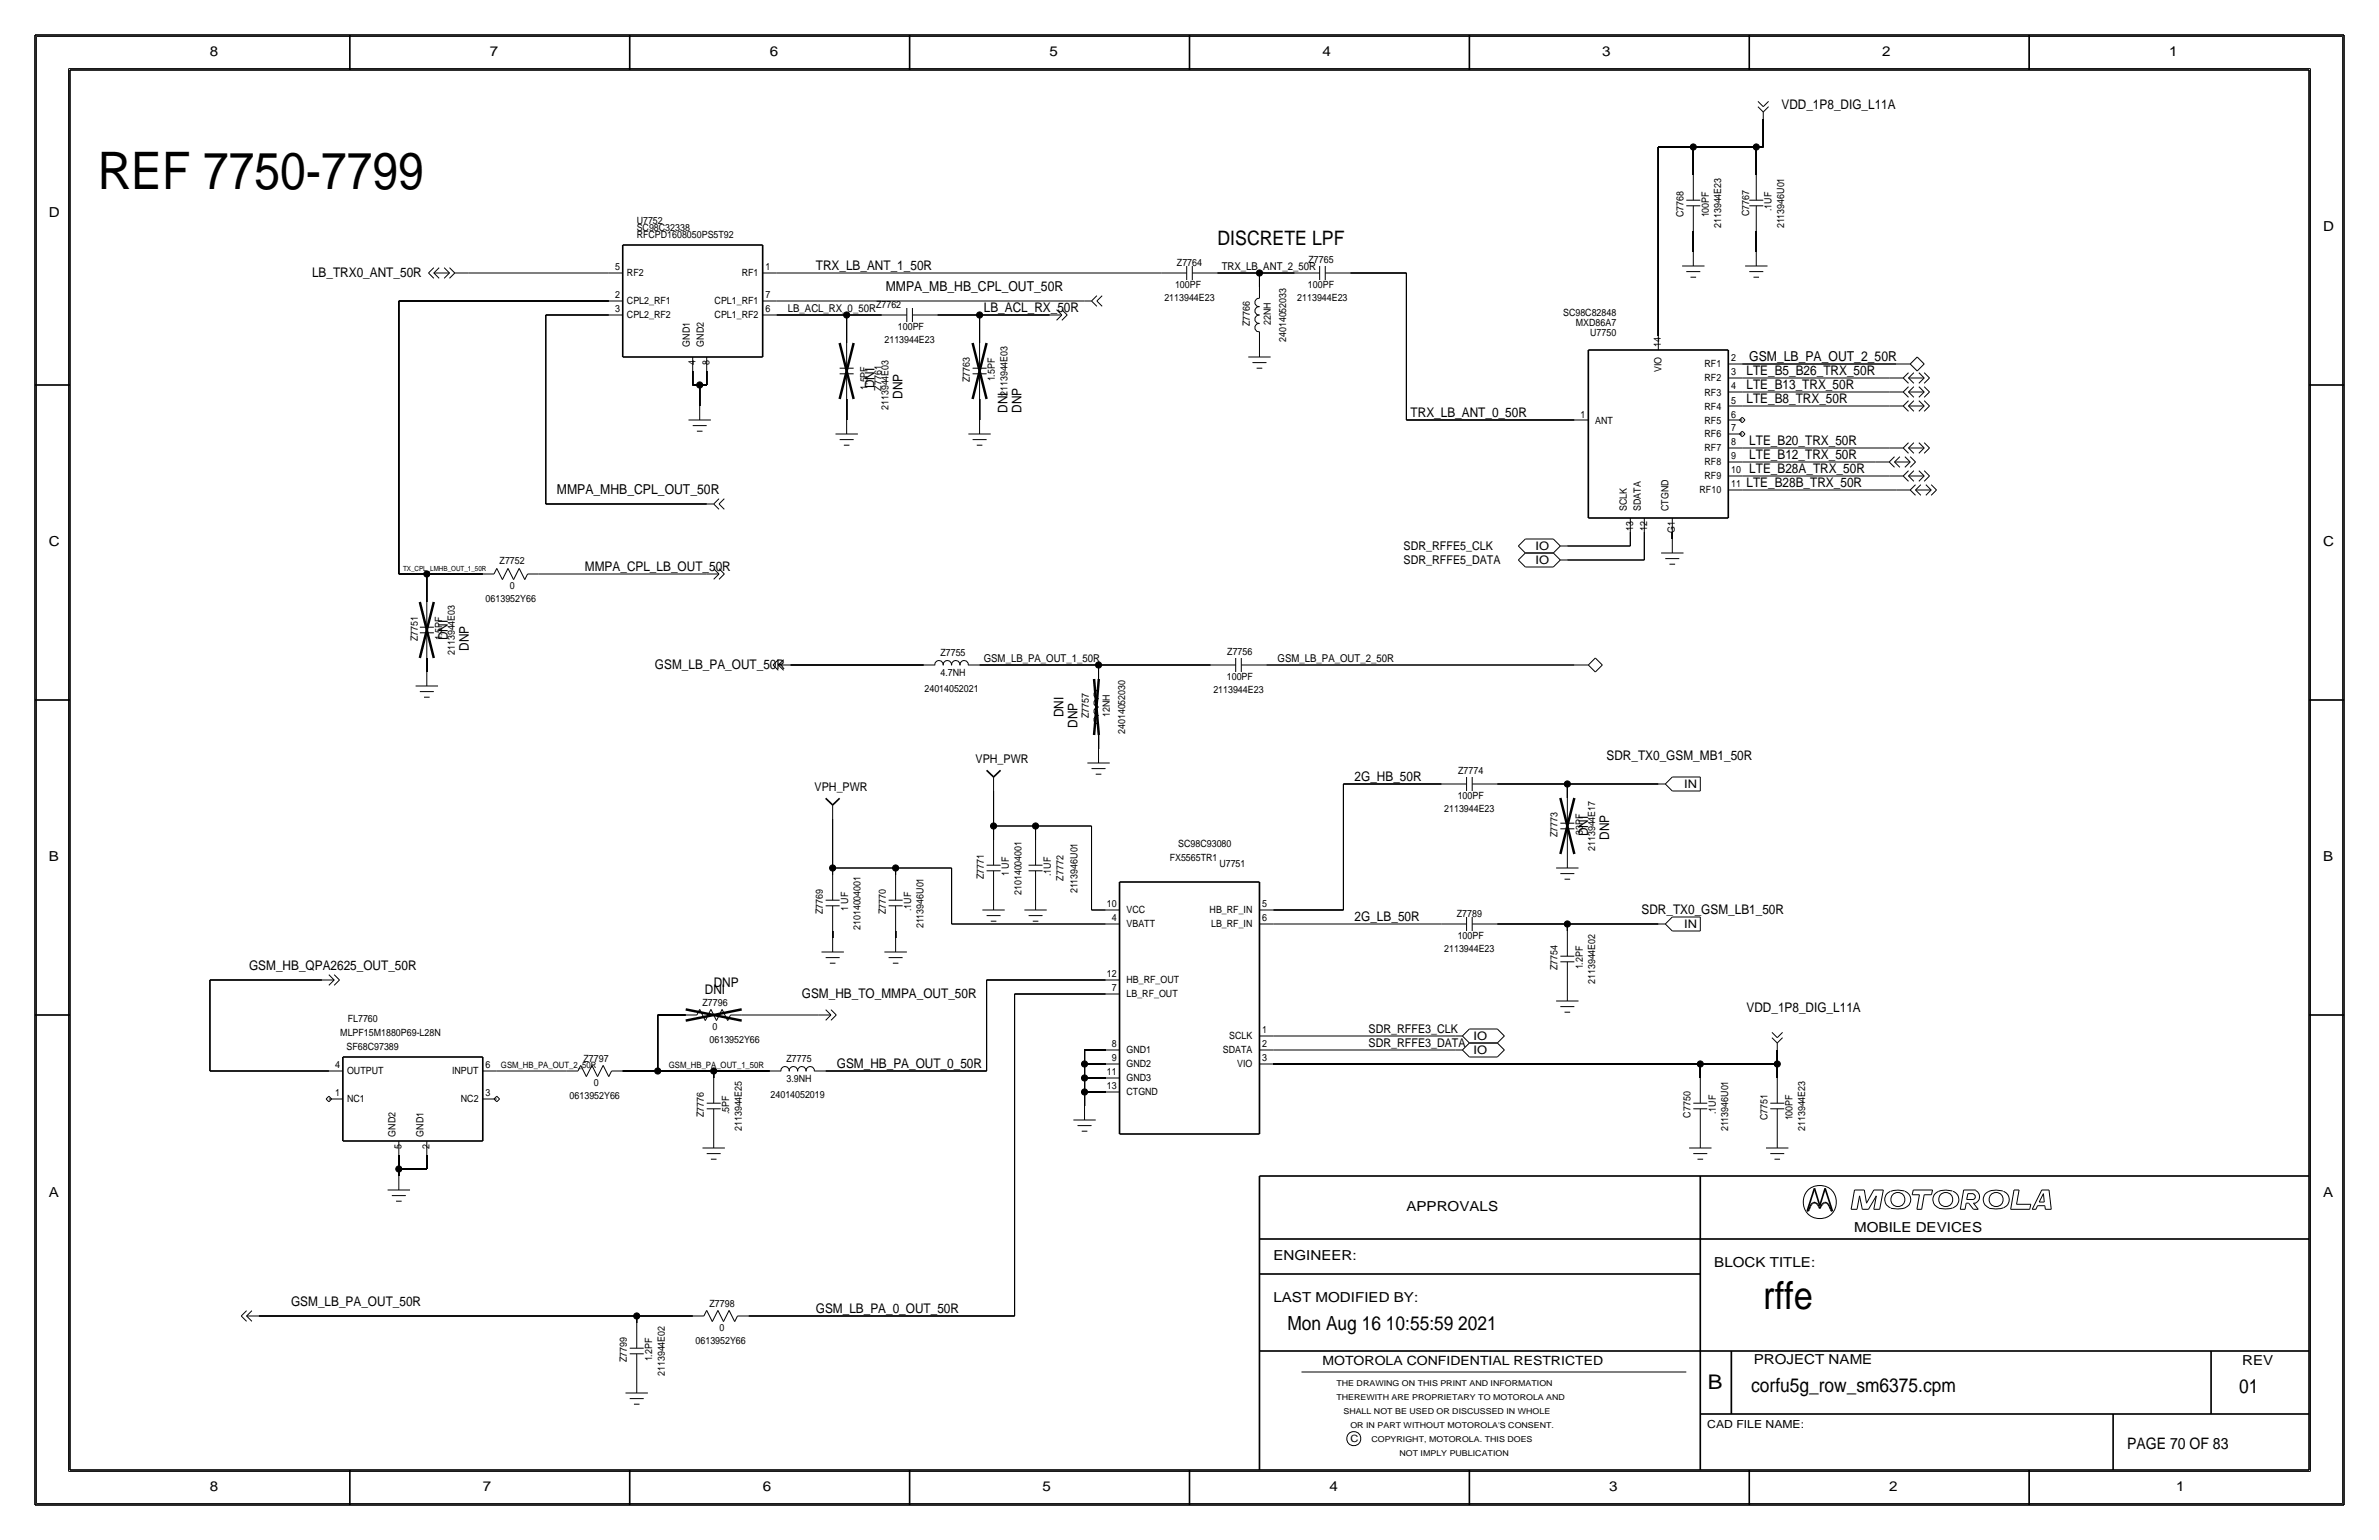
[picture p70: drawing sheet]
<svg xmlns="http://www.w3.org/2000/svg" width="432mm" height="279mm" viewBox="0 0 432 279" stroke-linecap="round" stroke-linejoin="round" font-family="sans-serif">
<defs><g id="words">
<text font-size="9.4" x="17.8" y="34.3">REF 7750-7799</text>
<text font-size="7" x="320" y="237.5">rffe</text>
<text font-size="3.7" x="310" y="252.1">B</text>
<text font-size="3.6" x="221" y="44.4">DISCRETE LPF</text>
<g font-size="3.5">
<text x="233.7" y="241.3">Mon Aug 16 10:55:59 2021</text>
<text x="317.9" y="252.6">corfu5g_row_sm6375.cpm</text>
<text x="406.4" y="252.7">01</text>
</g>
<text font-size="2.9" x="386.1" y="262.9">PAGE 70 OF 83</text>
<g font-size="2.5">
<text x="38.1" y="10.2">8</text>
<text x="88.9" y="10.2">7</text>
<text x="139.7" y="10.2">6</text>
<text x="190.5" y="10.2">5</text>
<text x="240" y="10.2">4</text>
<text x="290.8" y="10.2">3</text>
<text x="341.6" y="10.2">2</text>
<text x="393.7" y="10.2">1</text>
<text x="8.9" y="39.4">D</text>
<text x="421.6" y="41.9">D</text>
<text x="160.8" y="52.8">MMPA_MB_HB_CPL_OUT_50R</text>
<text x="317.5" y="65.5">GSM_LB_PA_OUT_2_50R</text>
<text x="101.1" y="89.7">MMPA_MHB_CPL_OUT_50R</text>
<text x="8.9" y="99.1">C</text>
<text x="421.6" y="99.1">C</text>
<text x="8.9" y="156.2">B</text>
<text x="421.6" y="156.2">B</text>
<text x="8.9" y="217.2">A</text>
<text x="255.3" y="219.7">APPROVALS</text>
<text x="421.6" y="217.2">A</text>
<text x="336.5" y="223.5">MOBILE DEVICES</text>
<text x="231.1" y="228.6">ENGINEER:</text>
<text x="311.1" y="229.9">BLOCK TITLE:</text>
<text x="231.1" y="236.2">LAST MODIFIED BY:</text>
<text x="318.3" y="247.5">PROJECT NAME</text>
<text x="407" y="247.6">REV</text>
<text x="38.1" y="270.5">8</text>
<text x="87.6" y="270.5">7</text>
<text x="138.4" y="270.5">6</text>
<text x="189.2" y="270.5">5</text>
<text x="241.3" y="270.5">4</text>
<text x="292.1" y="270.5">3</text>
<text x="342.9" y="270.5">2</text>
<text x="395" y="270.5">1</text>
</g>
<g font-size="2.4">
<text x="323.3" y="19.8">VDD_1P8_DIG_L11A</text>
<text x="56.6" y="50.3">LB_TRX0_ANT_50R</text>
<text x="148.1" y="49">TRX_LB_ANT_1_50R</text>
<text x="178.6" y="56.6">LB_ACL_RX_50R</text>
<text x="158.7" y="70.4" transform="rotate(-90 158.7 70.4)">DNI</text>
<text x="317" y="68.1">LTE_B5_B26_TRX_50R</text>
<text x="317" y="70.6">LTE_B13_TRX_50R</text>
<text x="163.8" y="72.4" transform="rotate(-90 163.8 72.4)">DNP</text>
<text x="182.9" y="74.9" transform="rotate(-90 182.9 74.9)">DNI</text>
<text x="185.4" y="74.9" transform="rotate(-90 185.4 74.9)">DNP</text>
<text x="256" y="75.7">TRX_LB_ANT_0_50R</text>
<text x="317" y="73.2">LTE_B8_TRX_50R</text>
<text x="317.5" y="83.3">LTE_B12_TRX_50R</text>
<text x="317.5" y="80.8">LTE_B20_TRX_50R</text>
<text x="317" y="88.4">LTE_B28B_TRX_50R</text>
<text x="317.5" y="85.9">LTE_B28A_TRX_50R</text>
<text x="106.2" y="103.6">MMPA_CPL_LB_OUT_50R</text>
<text x="81.3" y="116.1" transform="rotate(-90 81.3 116.1)">DNI</text>
<text x="85.1" y="118.1" transform="rotate(-90 85.1 118.1)">DNP</text>
<text x="118.9" y="121.4">GSM_LB_PA_OUT_50R</text>
<text x="193" y="130.1" transform="rotate(-90 193 130.1)">DNI</text>
<text x="195.6" y="132.1" transform="rotate(-90 195.6 132.1)">DNP</text>
<text x="291.6" y="137.9">SDR_TX0_GSM_MB1_50R</text>
<text x="245.9" y="141.7">2G_HB_50R</text>
<text x="288.3" y="151.7" transform="rotate(-90 288.3 151.7)">DNI</text>
<text x="292.1" y="152.4" transform="rotate(-90 292.1 152.4)">DNP</text>
<text x="245.9" y="167.1">2G_LB_50R</text>
<text x="297.9" y="165.9">SDR_TX0_GSM_LB1_50R</text>
<text x="45.2" y="176">GSM_HB_QPA2625_OUT_50R</text>
<text x="129.5" y="179.1">DNP</text>
<text x="127.9" y="180.3">DNI</text>
<text x="145.5" y="181.1">GSM_HB_TO_MMPA_OUT_50R</text>
<text x="317" y="183.6">VDD_1P8_DIG_L11A</text>
<text x="151.9" y="193.8">GSM_HB_PA_OUT_0_50R</text>
<text x="52.8" y="237">GSM_LB_PA_OUT_50R</text>
<text x="148.1" y="238.2">GSM_LB_PA_0_OUT_50R</text>
</g>
<text font-size="2.3" x="240" y="247.6">MOTOROLA CONFIDENTIAL RESTRICTED</text>
<g font-size="2.2">
<text x="254.8" y="99.8">SDR_RFFE5_CLK</text>
<text x="254.8" y="102.4">SDR_RFFE5_DATA</text>
<text x="147.9" y="143.5">VPH_PWR</text>
<text x="177.1" y="138.4">VPH_PWR</text>
<text x="248.4" y="187.5">SDR_RFFE3_CLK</text>
<text x="248.4" y="190">SDR_RFFE3_DATA</text>
</g>
<g font-size="2.1">
<text x="278.7" y="99.8">IO</text>
<text x="278.7" y="102.3">IO</text>
<text x="305.7" y="143">IN</text>
<text x="305.7" y="168.4">IN</text>
<text x="267.5" y="191.2">IO</text>
<text x="267.5" y="188.7">IO</text>
</g>
<g font-size="2">
<text x="221.7" y="49">TRX_LB_ANT_2_50R</text>
<text x="143" y="56.6">LB_ACL_RX_0_50R</text>
<text x="178.6" y="120.1">GSM_LB_PA_OUT_1_50R</text>
<text x="231.9" y="120.1">GSM_LB_PA_OUT_2_50R</text>
<text x="309.9" y="259.1">CAD FILE NAME:</text>
</g>
<g font-size="1.8">
<text x="115.6" y="40.6">U7752</text>
<text x="115.6" y="41.9">SC98C32338</text>
<text x="305.6" y="39.5" transform="rotate(-90 305.6 39.5)">C7768</text>
<text x="310.1" y="39.5" transform="rotate(-90 310.1 39.5)">100PF</text>
<text x="312.4" y="41.4" transform="rotate(-90 312.4 41.4)">2113944E23</text>
<text x="317.5" y="39.2" transform="rotate(-90 317.5 39.2)">C7767</text>
<text x="321.6" y="38.3" transform="rotate(-90 321.6 38.3)">.1UF</text>
<text x="323.9" y="41.4" transform="rotate(-90 323.9 41.4)">2113946U01</text>
<text x="115.6" y="43.2">RFCPD1608050PS5T92</text>
<text x="237.5" y="47.8">Z7765</text>
<text x="111.6" y="49">5</text>
<text x="113.8" y="50.1">RF2</text>
<text x="134.6" y="50.1">RF1</text>
<text x="138.9" y="49">1</text>
<text x="213.3" y="52.3">100PF</text>
<text x="213.6" y="48.3">Z7764</text>
<text x="237.4" y="52.3">100PF</text>
<text x="111.6" y="54.1">2</text>
<text x="111.6" y="56.6">3</text>
<text x="113.8" y="55.2">CPL2_RF1</text>
<text x="113.8" y="57.8">CPL2_RF2</text>
<text x="129.7" y="57.6">CPL1_RF2</text>
<text x="129.7" y="55.1">CPL1_RF1</text>
<text x="138.9" y="56.6">6</text>
<text x="138.9" y="54.1">7</text>
<text x="159" y="55.9">Z7762</text>
<text x="163" y="59.9">100PF</text>
<text x="211.3" y="54.6">2113944E23</text>
<text x="226.9" y="59.2" transform="rotate(-90 226.9 59.2)">Z7766</text>
<text x="230.6" y="59" transform="rotate(-90 230.6 59)">22NH</text>
<text x="235.5" y="54.6">2113944E23</text>
<text x="283.7" y="57.3">SC98C82848</text>
<text x="286" y="59.1">MXD86A7</text>
<text x="125.2" y="62.9" transform="rotate(-90 125.2 62.9)">GND1</text>
<text x="127.8" y="62.9" transform="rotate(-90 127.8 62.9)">GND2</text>
<text x="160.5" y="62.2">2113944E23</text>
<text x="233.4" y="62.1" transform="rotate(-90 233.4 62.1)">24014052033</text>
<text x="288.6" y="61">U7750</text>
<text x="301.4" y="63" transform="rotate(-90 301.4 63)">14</text>
<text x="314.2" y="65.5">2</text>
<text x="126.2" y="66.2" transform="rotate(-90 126.2 66.2)">4</text>
<text x="128.8" y="66.2" transform="rotate(-90 128.8 66.2)">8</text>
<text x="157.5" y="70.7" transform="rotate(-90 157.5 70.7)">1.5PF</text>
<text x="160" y="70.9" transform="rotate(-90 160 70.9)">Z7761</text>
<text x="176" y="69.3" transform="rotate(-90 176 69.3)">Z7763</text>
<text x="180.6" y="69.2" transform="rotate(-90 180.6 69.2)">1.5PF</text>
<text x="182.9" y="71.9" transform="rotate(-90 182.9 71.9)">2113944E03</text>
<text x="301.5" y="67.5" transform="rotate(-90 301.5 67.5)">VIO</text>
<text x="309.4" y="71.8">RF3</text>
<text x="309.4" y="69.2">RF2</text>
<text x="309.4" y="66.6">RF1</text>
<text x="314.2" y="68.1">3</text>
<text x="314.2" y="70.6">4</text>
<text x="161.3" y="74.4" transform="rotate(-90 161.3 74.4)">2113944E03</text>
<text x="286.9" y="75.8">1</text>
<text x="289.6" y="76.9">ANT</text>
<text x="309.4" y="74.4">RF4</text>
<text x="309.4" y="76.9">RF5</text>
<text x="314.2" y="75.8">6</text>
<text x="314.2" y="73.3">5</text>
<text x="309.4" y="81.9">RF7</text>
<text x="309.4" y="79.3">RF6</text>
<text x="314.2" y="83.3">9</text>
<text x="314.2" y="80.7">8</text>
<text x="314.2" y="78.3">7</text>
<text x="308.5" y="89.5">RF10</text>
<text x="309.4" y="84.4">RF8</text>
<text x="309.4" y="87">RF9</text>
<text x="314.2" y="88.4">11</text>
<text x="314.2" y="85.9">10</text>
<text x="295.3" y="92.7" transform="rotate(-90 295.3 92.7)">SCLK</text>
<text x="297.8" y="92.7" transform="rotate(-90 297.8 92.7)">SDATA</text>
<text x="302.9" y="92.7" transform="rotate(-90 302.9 92.7)">CTGND</text>
<text x="296.4" y="96.3" transform="rotate(-90 296.4 96.3)">13</text>
<text x="299" y="96.3" transform="rotate(-90 299 96.3)">12</text>
<text x="304" y="96.6" transform="rotate(-90 304 96.6)">G1</text>
<text x="90.7" y="102.4">Z7752</text>
<text x="92.5" y="106.8">0</text>
<text x="88.1" y="109.2">0613952Y66</text>
<text x="75.8" y="116.3" transform="rotate(-90 75.8 116.3)">Z7751</text>
<text x="80.3" y="116.2" transform="rotate(-90 80.3 116.2)">1.5PF</text>
<text x="82.5" y="118.9" transform="rotate(-90 82.5 118.9)">2113944E03</text>
<text x="170.7" y="119">Z7755</text>
<text x="222.8" y="118.9">Z7756</text>
<text x="167.8" y="125.5">24014052021</text>
<text x="170.7" y="122.7">4.7NH</text>
<text x="220.2" y="125.7">2113944E23</text>
<text x="222.7" y="123.4">100PF</text>
<text x="197.6" y="130.3" transform="rotate(-90 197.6 130.3)">Z7757</text>
<text x="201.4" y="130.1" transform="rotate(-90 201.4 130.1)">12NH</text>
<text x="204.2" y="133.2" transform="rotate(-90 204.2 133.2)">24014052030</text>
<text x="264.7" y="140.5">Z7774</text>
<text x="262.1" y="147.3">2113944E23</text>
<text x="264.6" y="145">100PF</text>
<text x="213.9" y="153.7">SC98C93080</text>
<text x="282.7" y="151.9" transform="rotate(-90 282.7 151.9)">Z7773</text>
<text x="287.3" y="151.5" transform="rotate(-90 287.3 151.5)">33PF</text>
<text x="289.6" y="154.4" transform="rotate(-90 289.6 154.4)">2113944E17</text>
<text x="178.6" y="159.5" transform="rotate(-90 178.6 159.5)">Z7771</text>
<text x="183.1" y="159" transform="rotate(-90 183.1 159)">1 UF</text>
<text x="190.8" y="159" transform="rotate(-90 190.8 159)">.1UF</text>
<text x="193" y="159.8" transform="rotate(-90 193 159.8)">Z7772</text>
<text x="212.3" y="156.2">FX5565TR1</text>
<text x="221.3" y="157.3">U7751</text>
<text x="149.4" y="165.9" transform="rotate(-90 149.4 165.9)">Z7769</text>
<text x="153.9" y="165.3" transform="rotate(-90 153.9 165.3)">1 UF</text>
<text x="160.8" y="165.9" transform="rotate(-90 160.8 165.9)">Z7770</text>
<text x="165.4" y="165.3" transform="rotate(-90 165.4 165.3)">.1UF</text>
<text x="185.4" y="162.4" transform="rotate(-90 185.4 162.4)">21014004001</text>
<text x="195.6" y="162.1" transform="rotate(-90 195.6 162.1)">2113946U01</text>
<text x="200.9" y="164.6">10</text>
<text x="201.8" y="167.1">4</text>
<text x="204.5" y="165.6">VCC</text>
<text x="219.6" y="165.6">HB_RF_IN</text>
<text x="229.1" y="164.6">5</text>
<text x="229.1" y="167.1">6</text>
<text x="264.4" y="166.4">Z7789</text>
<text x="156.2" y="168.8" transform="rotate(-90 156.2 168.8)">21014004001</text>
<text x="167.6" y="168.4" transform="rotate(-90 167.6 168.4)">2113946U01</text>
<text x="204.5" y="168.2">VBATT</text>
<text x="219.8" y="168.1">LB_RF_IN</text>
<text x="262.1" y="172.7">2113944E23</text>
<text x="264.6" y="170.4">100PF</text>
<text x="200.9" y="177.3">12</text>
<text x="201.8" y="179.8">7</text>
<text x="204.5" y="178.3">HB_RF_OUT</text>
<text x="282.7" y="176" transform="rotate(-90 282.7 176)">Z7754</text>
<text x="287.3" y="175.9" transform="rotate(-90 287.3 175.9)">1.2PF</text>
<text x="289.6" y="178.6" transform="rotate(-90 289.6 178.6)">2113944E02</text>
<text x="63.1" y="185.4">FL7760</text>
<text x="127.5" y="182.5">Z7796</text>
<text x="204.5" y="180.9">LB_RF_OUT</text>
<text x="61.8" y="188">MLPF15M1880P69-L28N</text>
<text x="62.9" y="190.5">SF68C97389</text>
<text x="128.8" y="189.2">0613952Y66</text>
<text x="129.3" y="186.8">0</text>
<text x="201.8" y="189.9">8</text>
<text x="204.5" y="191.1">GND1</text>
<text x="222" y="191">SDATA</text>
<text x="223.1" y="188.4">SCLK</text>
<text x="229.1" y="189.9">2</text>
<text x="229.1" y="187.4">1</text>
<text x="60.8" y="193.8">4</text>
<text x="63" y="194.8">OUTPUT</text>
<text x="82" y="194.8">INPUT</text>
<text x="88.1" y="193.8">6</text>
<text x="105.9" y="192.7">Z7797</text>
<text x="107.8" y="197">0</text>
<text x="142.8" y="192.7">Z7775</text>
<text x="142.8" y="196.3">3.9NH</text>
<text x="200.9" y="197.6">13</text>
<text x="200.9" y="195">11</text>
<text x="201.8" y="192.5">9</text>
<text x="204.5" y="196">GND3</text>
<text x="204.5" y="193.5">GND2</text>
<text x="224.6" y="193.5">VIO</text>
<text x="229.1" y="192.5">3</text>
<text x="60.8" y="198.9">1</text>
<text x="63" y="199.9">NC1</text>
<text x="83.6" y="199.9">NC2</text>
<text x="88.1" y="198.9">3</text>
<text x="103.4" y="199.4">0613952Y66</text>
<text x="127.8" y="202.7" transform="rotate(-90 127.8 202.7)">Z7776</text>
<text x="132.3" y="202.1" transform="rotate(-90 132.3 202.1)">.5PF</text>
<text x="139.9" y="199.1">24014052019</text>
<text x="204.5" y="198.7">CTGND</text>
<text x="306.8" y="202.8" transform="rotate(-90 306.8 202.8)">C7750</text>
<text x="311.4" y="202.1" transform="rotate(-90 311.4 202.1)">.1UF</text>
<text x="320.8" y="203.3" transform="rotate(-90 320.8 203.3)">C7751</text>
<text x="325.4" y="203.3" transform="rotate(-90 325.4 203.3)">100PF</text>
<text x="71.8" y="206.2" transform="rotate(-90 71.8 206.2)">GND2</text>
<text x="72.9" y="208.4" transform="rotate(-90 72.9 208.4)">5</text>
<text x="76.9" y="206.2" transform="rotate(-90 76.9 206.2)">GND1</text>
<text x="78" y="208.4" transform="rotate(-90 78 208.4)">2</text>
<text x="134.6" y="205.2" transform="rotate(-90 134.6 205.2)">2113944E25</text>
<text x="313.7" y="205.3" transform="rotate(-90 313.7 205.3)">2113946U01</text>
<text x="327.7" y="205.2" transform="rotate(-90 327.7 205.2)">2113944E23</text>
<text x="128.8" y="237.1">Z7798</text>
<text x="126.2" y="243.8">0613952Y66</text>
<text x="130.6" y="241.4">0</text>
<text x="113.8" y="247.1" transform="rotate(-90 113.8 247.1)">Z7799</text>
<text x="118.4" y="247" transform="rotate(-90 118.4 247)">1.2PF</text>
<text x="120.7" y="249.7" transform="rotate(-90 120.7 249.7)">2113944E02</text>
<text x="245.1" y="261.6">C</text>
</g>
<g font-size="1.6">
<text x="90.9" y="193.8">GSM_HB_PA_OUT_2_50R</text>
<text x="121.4" y="193.8">GSM_HB_PA_OUT_1_50R</text>
</g>
<g font-size="1.5">
<text x="242.6" y="251.5">THE DRAWING ON THIS PRINT AND INFORMATION</text>
<text x="242.6" y="254">THEREWITH ARE PROPRIETARY TO MOTOROLA AND</text>
<text x="243.8" y="256.5">SHALL NOT BE USED OR DISCUSSED IN WHOLE</text>
<text x="245.1" y="259.1">OR IN PART WITHOUT MOTOROLA'S CONSENT.</text>
<text x="248.9" y="261.6">COPYRIGHT, MOTOROLA. THIS DOES</text>
<text x="254" y="264.2">NOT IMPLY PUBLICATION</text>
</g>
<text font-size="1.3" x="73.2" y="103.6">TX_CPL_LMHB_OUT_1_50R</text>
</g></defs>
<!-- layer: Nets -->
<g fill="none" stroke="#000" stroke-width=".18">
<path d="M301 26.7v34.3zM301 26.7h6.3zM307.3 26.7v5.1zM307.3 26.7h11.5zM318.8 26.7h1.2zM318.8 26.7v5.1zM320 21.6v5.1zM72.4 54.6v49.5zM72.4 54.6h38.1zM85.1 49.5h25.4zM99.1 57.2h11.4zM99.1 57.2v34.2z"/>
<path d="M141 54.6h55.8zM141 49.5h69.8zM141 57.2h12.7zM153.7 57.2v5zM153.7 57.2h6.3zM170.2 57.2h7.6zM177.8 57.2v5zM177.8 57.2h12.7zM221 49.5h7.6zM228.6 49.5v2.6zM228.6 49.5h6.3zM245.1 49.5h10.2z"/>
<path d="M255.3 49.5v26.7zM307.3 41.9v3.8zM318.8 41.9v3.8zM125.7 67.3v2.5zM125.7 69.8h1.3zM127 69.8v3.9zM127 69.8h1.3zM128.3 67.3v2.5zM153.7 72.4v3.8zM177.8 72.4v3.8zM255.3 76.2h30.4zM316.2 66h28z"/>
<path d="M316.2 73.7h26.7zM316.2 71.1h26.7zM316.2 68.6h26.7zM99.1 91.4h29.2zM284.5 99.1h11.4zM295.9 96.5v2.6zM298.4 96.5v5.1zM303.5 96.5v1.3zM316.2 88.9h28zM316.2 86.4h26.7zM316.2 83.8h24.2zM316.2 81.3h26.7z"/>
<path d="M72.4 104.1h5.1zM77.5 119.4v2.5zM77.5 104.1v5.1zM77.5 104.1h10.1zM97.8 104.1h30.5zM284.5 101.6h14zM143.5 120.7h24.1zM177.8 120.7h21.6zM199.4 120.7h20.3zM199.4 133.3v2.6zM199.4 120.7v2.5zM229.9 120.7h55.8z"/>
<path d="M151.1 157.5h11.5zM151.1 157.5v1.3zM151.1 148.6v8.9zM162.6 157.5v1.2zM162.6 157.5h10.1zM172.7 157.5v10.1zM180.3 149.9v2.5zM180.3 143.5v6.4zM180.3 149.9h7.7zM188 149.9v2.5zM188 149.9h10.1zM198.1 149.9v15.2z"/>
<path d="M243.8 142.2h17.8zM243.8 142.2v22.9zM271.8 142.2h12.7zM284.5 142.2h16.5zM284.5 142.2v2.6zM38.1 177.8v16.5zM38.1 177.8h20.3zM151.1 168.9v1.3zM162.6 168.9v1.3zM172.7 167.6h28zM179.1 177.8h21.6zM179.1 177.8v16.5z"/>
<path d="M198.1 165.1h2.6zM231.1 167.6h30.5zM231.1 165.1h12.7zM271.8 167.6h12.7zM284.5 167.6v1.3zM284.5 167.6h16.5zM38.1 194.3h21.6zM90.2 194.3h12.7zM113 194.3h6.4zM119.4 184.1h5.1zM119.4 184.1v10.2zM119.4 194.3h10.1z"/>
<path d="M129.5 194.3h10.2zM129.5 194.3v1.3zM134.6 184.1h14zM149.9 194.3h29.2zM184.1 180.3h16.6zM184.1 180.3v58.5zM196.8 198.1h3.9zM196.8 195.6h3.9zM196.8 193h3.9zM196.8 190.5h3.9zM196.8 198.1v2.6zM196.8 195.6v2.5z"/>
<path d="M196.8 193v2.6zM196.8 190.5v2.5zM231.1 193h77.5zM231.1 190.5h33.1zM231.1 188h33.1zM308.6 193v2.6zM308.6 193h14zM322.6 193v2.6zM322.6 190.5v2.5zM72.4 212.1v1.3zM72.4 209.5v2.6zM72.4 212.1h5.1z"/>
<path d="M77.5 209.5v2.6zM47 238.8h68.6zM115.6 238.8v1.2zM115.6 238.8h10.1zM135.9 238.8h48.3z"/>
</g>
<g fill="#000" stroke="#000" stroke-width=".18">
<circle cx="307.3" cy="26.7" r=".56"/>
<circle cx="318.8" cy="26.7" r=".56"/>
<circle cx="153.7" cy="57.1" r=".56"/>
<circle cx="177.8" cy="57.1" r=".56"/>
<circle cx="228.6" cy="49.5" r=".56"/>
<circle cx="127" cy="69.8" r=".56"/>
<circle cx="77.5" cy="104.1" r=".56"/>
<circle cx="199.4" cy="120.6" r=".56"/>
<circle cx="151.1" cy="157.5" r=".56"/>
<circle cx="162.6" cy="157.5" r=".56"/>
<circle cx="180.3" cy="149.9" r=".56"/>
<circle cx="188" cy="149.9" r=".56"/>
<circle cx="284.5" cy="142.2" r=".56"/>
<circle cx="284.5" cy="167.6" r=".56"/>
<circle cx="119.4" cy="194.3" r=".56"/>
<circle cx="129.5" cy="194.3" r=".56"/>
<circle cx="196.9" cy="195.6" r=".56"/>
<circle cx="196.9" cy="198.1" r=".56"/>
<circle cx="196.9" cy="193" r=".56"/>
<circle cx="308.6" cy="193" r=".56"/>
<circle cx="322.6" cy="193" r=".56"/>
<circle cx="72.4" cy="212.1" r=".56"/>
<circle cx="115.6" cy="238.8" r=".56"/>
</g>
<!-- layer: Components -->
<g fill="none" stroke="#000" stroke-width=".18">
<path d="M319.1 18.4l.9 1zM319.1 19.4l.9 .9zM320 19.4l1-1zM306.1 36.3h2.5zM306.1 37.3h2.5zM307.3 31.8v4.5zM307.3 37.3v4.6zM317.5 37.3h2.5zM317.5 36.3h2.5zM318.8 37.3v4.6zM318.8 31.8v4.5zM320 20.3l1-.9z"/>
<path d="M320 20.3v1.3zM77.8 49.5l.9 1zM78.7 49.5l1-.9zM78.7 48.6l-.9 .9zM78.7 49.5l1 1zM78.7 49.5h2.9zM80.6 50.5l1-1zM80.6 48.6l1 .9zM81.6 48.6l.9 .9zM81.6 50.5l1-1zM82.5 49.5h2.6zM110.5 57.2h2.5z"/>
<path d="M110.5 54.6h2.5zM110.5 49.5h2.5zM138.4 49.5h2.6zM138.4 57.2h2.6zM138.4 54.6h2.6zM160 57.2h4.6zM164.6 55.9v2.5zM165.6 57.2h4.6zM165.6 55.9v2.5zM190.5 57.2h2.2zM191.8 58.1l.9-.9zM191.8 56.2l.9 1z"/>
<path d="M192.7 58.1l1-.9zM192.7 56.2l1 1zM196.8 54.6h1.3zM198.1 54.6l1 1zM199.1 54.6l1 1zM199.1 53.6l-1 1zM200.1 53.6l-1 1zM210.8 49.5h4.6zM215.4 48.3v2.5zM216.4 48.3v2.5zM216.4 49.5h4.6zM228.6 52.1v2z"/>
<path d="M228.6 55.7a.74 .74 0 0 0-.8 .7 .74 .74 0 0 0 .8 .7M228.6 58.7a.74 .74 0 0 0-.8 .8 .74 .74 0 0 0 .8 .7M228.6 57.2a.74 .74 0 0 0-.8 .7 .74 .74 0 0 0 .8 .8M228.6 54.2a.74 .74 0 0 0-.8 .7 .74 .74 0 0 0 .8 .7M235 49.5h4.5zM239.5 48.3v2.5zM240.5 49.5h4.6zM240.5 48.3v2.5zM305.3 48.3h4.1zM306.1 49.3h2.5zM306.8 50.3h1zM307.3 45.7v2.6z"/>
<path d="M316.7 48.3h4.1zM317.5 49.3h2.5zM318.3 50.3h1zM318.8 45.7v2.6zM125 76.2h4zM125.7 64.8v2.5zM125.7 77.2h2.6zM126.5 78.2h1zM127 73.7v2.5zM128.3 64.8v2.5zM151.6 78.7h4.1zM152.4 67.8h2.5z"/>
<path d="M152.4 66.8h2.5zM152.4 79.8h2.5zM153.7 67.8v4.6zM153.7 62.2v4.6zM153.7 76.2v2.5zM175.8 78.7h4zM176.5 67.8h2.6zM176.5 66.8h2.6zM176.5 79.8h2.6zM177.8 67.8v4.6zM177.8 62.2v4.6zM177.8 76.2v2.5z"/>
<path d="M226.6 64.8h4zM227.3 65.8h2.6zM228.1 66.8h1zM228.6 60.2v2zM228.6 62.2v2.6zM285.8 76.2h2.5zM301 61v2.5zM313.7 78.7h2.5zM313.7 76.2h2.5zM313.7 73.7h2.5zM313.7 71.1h2.5zM313.7 68.6h2.5z"/>
<path d="M313.7 66h2.5zM315.7 78.7l.5-.5zM315.7 76.2l.5-.5zM315.7 78.7l.5 .5zM315.7 76.2l.5 .5zM316.2 78.2l.5 .5zM316.2 75.7l.5 .5zM316.7 78.7l-.5 .5zM316.7 76.2l-.5 .5zM342.9 68.6h2.5zM342.9 73.7h2.5zM342.9 71.1h2.5z"/>
<path d="M344.2 66h2.5zM345.4 73.7l1-1zM345.4 71.1l1-.9zM345.4 68.6l1 .9zM345.4 73.7l1 .9zM345.4 71.1l1 1zM346.4 68.6l1 .9zM346.4 68.6h2.8zM346.4 67.6l-1 1zM346.4 73.7l1 .9zM346.4 73.7h2.8zM346.4 71.1l1 1z"/>
<path d="M346.4 71.1h2.8zM346.4 73.7l1-1zM346.4 71.1l1-.9zM346.7 66l1.3 1.3zM347.4 67.6l-1 1zM348 64.8l-1.3 1.2zM348 64.8l1.3 1.2zM348.3 67.6l.9 1zM348.3 72.7l.9 1zM348.3 70.2l.9 .9zM348.3 72.1l.9-1zM349.2 68.6l-.9 .9z"/>
<path d="M349.2 67.6l1 1zM349.2 73.7l-.9 .9zM349.2 72.7l1 1zM349.2 66l-1.2 1.3zM349.2 70.2l1 .9zM349.3 72.1l.9-1zM350.2 68.6l-.9 .9zM350.2 73.7l-.9 .9zM128.3 91.4h1.2zM129.5 91.4l1 1zM130.5 91.4l1 1zM130.5 90.5l-1 .9z"/>
<path d="M131.5 90.5l-1 .9zM153.2 80.8h1zM177.3 80.8h1zM275.6 99.1l1.3 1.2zM276.9 97.8l-1.3 1.3zM276.9 97.8h5zM281.9 97.8l1.3 1.3zM283.2 99.1h1.3zM283.2 99.1l-1.3 1.2zM295.9 94v2.5zM298.4 94v2.5zM303.5 94v2.5z"/>
<path d="M303.5 97.8v2.5zM313.7 88.9h2.5zM313.7 86.4h2.5zM313.7 83.8h2.5zM313.7 81.3h2.5zM340.4 83.8h2.5zM342.9 83.8l1 1zM342.9 81.3h2.5zM342.9 86.4h2.5zM342.9 83.8l1-.9zM343.9 83.8l.9 1zM343.9 83.8h2.8z"/>
<path d="M344.2 88.9h2.5zM344.8 82.9l-.9 .9zM345.4 81.3l1-1zM345.4 81.3l1 .9zM345.4 86.4l1 .9zM345.7 84.8l1-1zM345.7 82.9l1 .9zM346.4 81.3l1 .9zM346.4 81.3h2.8zM346.4 86.4l1 .9zM346.4 86.4h2.8zM346.4 85.4l-1 1z"/>
<path d="M346.4 81.3l1-1zM346.7 82.9l1 .9zM346.7 88.9l1 1zM346.7 84.8l1-1zM347.4 85.4l-1 1zM347.7 88.9l.9-1zM347.7 88.9l.9 1zM347.7 88.9h2.8zM347.7 87.9l-1 1zM348.3 80.3l.9 1zM348.3 85.4l.9 1zM348.3 82.2l.9-.9z"/>
<path d="M349.2 80.3l1 1zM349.2 86.4l-.9 .9zM349.2 85.4l1 1zM349.3 82.2l.9-.9zM349.6 87.9l.9 1zM350.2 86.4l-.9 .9zM350.5 88.9l-.9 1zM350.5 87.9l1 1zM351.5 88.9l-1 1zM76.2 113.8h2.5zM76.2 114.8h2.5zM77.5 114.8v4.6z"/>
<path d="M77.5 109.2v4.6zM87.6 104.1h2.1zM90.2 103.1l-.5 1zM90.2 103.1l1 2.1zM92.2 103.1l-1 2.1zM92.2 103.1l1 2.1zM94.2 103.1l-1 2.1zM94.2 103.1l1 2.1zM95.8 104.1l-.6 1.1zM95.8 104.1h2zM128.3 104.1h2.2zM129.5 103.2l1 .9z"/>
<path d="M129.5 105.1l1-1zM130.5 103.2l1 .9zM130.5 105.1l1-1zM224.3 119.4v2.5zM225.3 119.4v2.5zM275.6 101.6l1.3 1.3zM276.9 100.3l-1.3 1.3zM276.9 102.9h5zM276.9 100.3h5zM281.9 100.3l1.3 1.3zM283.2 101.6h1.3zM283.2 101.6l-1.3 1.3z"/>
<path d="M289.6 119.4l1.2 1.2zM289.6 119.4l-1.3 1.3zM301.5 100.3h4.1zM302.3 101.3h2.5zM303 102.4h1zM75.4 124.5h4.1zM76.2 125.5h2.5zM77 126.5h1zM77.5 121.9v2.6zM140.3 120.6l1 1zM140.3 120.7l1-1zM141.3 120.7h2.2z"/>
<path d="M141.3 120.7l.9-1zM141.3 120.6l.9 1zM167.6 120.7h2.1zM169.7 120.7a.75 .75 0 0 1 .7-.9 .75 .75 0 0 1 .7 .9M171.2 120.7a.75 .75 0 0 1 .7-.9 .75 .75 0 0 1 .8 .9M172.7 120.7a.75 .75 0 0 1 .8-.9 .75 .75 0 0 1 .7 .9M174.2 120.7a.75 .75 0 0 1 .8-.9 .75 .75 0 0 1 .7 .9M175.8 120.7h2zM197.4 138.4h4zM198.1 139.4h2.6zM199.4 135.9v2.5zM199.4 131.3v2z"/>
<path d="M199.4 123.2v2zM199.4 126.8a.74 .74 0 0 0-.8 .7 .74 .74 0 0 0 .8 .8M199.4 129.8a.74 .74 0 0 0-.8 .8 .74 .74 0 0 0 .8 .7M199.4 128.3a.74 .74 0 0 0-.8 .8 .74 .74 0 0 0 .8 .7M199.4 125.3a.74 .74 0 0 0-.8 .7 .74 .74 0 0 0 .8 .7M219.7 120.7h4.6zM225.3 120.7h4.6zM285.8 120.7h2.5zM288.3 120.7l1.3 1.2zM290.8 120.7l-1.2 1.2zM151.1 146.1v2.5zM151.1 158.7v4.6z"/>
<path d="M162.6 158.7v4.6zM179.1 157h2.5zM179.1 158h2.5zM180.3 141v2.5zM180.3 158v4.6zM180.3 152.4v4.6zM186.7 158h2.5zM186.7 157h2.5zM188 158v4.6zM188 152.4v4.6zM198.9 140.5h1zM261.6 142.2h4.6z"/>
<path d="M266.2 141v2.5zM267.2 142.2h4.6zM267.2 141v2.5zM282.4 157.5h4.1zM283.2 150.4h2.5zM283.2 149.4h2.6zM283.2 158.5h2.6zM284 159.5h1zM284.5 150.4v4.5zM284.5 144.8v4.6zM284.5 154.9v2.6zM301 142.2h1.3z"/>
<path d="M302.3 142.2l1.2 1.3zM303.5 141h5.1zM303.5 143.5h5.1zM303.5 141l-1.2 1.2zM308.6 141v2.5zM58.4 177.8h2.3zM59.7 178.8l1-1zM59.7 176.8l1 1zM60.7 176.8l.9 1zM60.7 178.8l.9-1zM149.1 172.7h4.1zM149.9 164.3h2.5z"/>
<path d="M149.9 163.3h2.5zM149.9 173.7h2.5zM150.6 174.8h1zM151.1 164.3v4.6zM151.1 170.2v2.5zM160.5 172.7h4.1zM161.3 163.3h2.5zM161.3 173.7h2.5zM161.3 164.3h2.5zM162.1 174.8h1zM162.6 164.3v4.6zM162.6 170.2v2.5z"/>
<path d="M178.3 165.1h4.1zM179.1 166.1h2.5zM179.8 167.1h1zM180.3 162.6v2.5zM185.9 165.1h4.1zM186.7 166.1h2.5zM187.5 167.1h1zM188 162.6v2.5zM200.7 167.6h2.5zM200.7 177.8h2.5zM200.7 165.1h2.5zM228.6 165.1h2.5z"/>
<path d="M228.6 167.6h2.5zM261.6 167.6h4.6zM266.2 166.4v2.5zM267.2 167.6h4.6zM267.2 166.4v2.5zM283.2 174.5h2.5zM283.2 173.5h2.6zM284.5 174.5v4.6zM284.5 168.9v4.6zM284.5 179.1v2.5zM301 167.6h1.3zM302.3 167.6l1.2 1.3z"/>
<path d="M303.5 166.4h5.1zM303.5 168.9h5.1zM303.5 166.4l-1.2 1.2zM308.6 166.4v2.5zM59.2 199.4l.5-.5zM59.2 199.4l.5 .5zM59.7 194.3h2.5zM59.7 199.4h2.5zM59.7 198.9l.5 .5zM60.2 199.4l-.5 .5zM87.6 199.4h2.6zM87.6 194.3h2.6z"/>
<path d="M89.7 199.4l.5-.5zM89.7 199.4l.5 .5zM90.2 198.9l.5 .5zM90.7 199.4l-.5 .5zM102.9 194.3h2zM105.4 193.3l-.5 1zM105.4 193.3l1 2zM107.4 193.3l-1 2zM107.4 193.3l1.1 2zM109.5 193.3l-1 2zM109.5 193.3l1 2zM111 194.3l-.5 1z"/>
<path d="M111 194.3h2zM124.5 184.1h2zM127 183.1l-.5 1zM127 183.1l1 2.1zM129 183.1l-1 2.1zM129 183.1l1 2.1zM129.5 195.6v4.6zM131.1 183.1l1 2.1zM131.1 183.1l-1.1 2.1zM132.6 184.2l-.5 1zM132.6 184.1h2zM139.7 194.3h2z"/>
<path d="M141.7 194.4a.75 .75 0 0 1 .8-.9 .75 .75 0 0 1 .7 .9M143.3 194.4a.75 .75 0 0 1 .7-.9 .75 .75 0 0 1 .7 .9M144.8 194.4a.75 .75 0 0 1 .7-.9 .75 .75 0 0 1 .8 .9M146.3 194.4a.75 .75 0 0 1 .7-.9 .75 .75 0 0 1 .8 .9M147.8 194.3h2.1zM148.6 184.1h2.2zM149.9 185.1l.9-1zM149.9 183.2l.9 .9zM150.8 183.2l1 .9zM150.8 185.1l1-1zM200.7 198.1h2.5zM200.7 190.5h2.5z"/>
<path d="M200.7 180.3h2.5zM200.7 195.6h2.5zM200.7 193h2.5zM228.6 188h2.5zM228.6 190.5h2.5zM228.6 193h2.5zM264.2 190.5h1.2zM264.2 188h1.2zM265.4 190.5l1.3 1.3zM265.4 188l1.3 1.2zM266.7 191.8h5.1zM266.7 189.2h5.1z"/>
<path d="M266.7 189.2l-1.3 1.3zM266.7 186.7h5.1zM266.7 186.7l-1.3 1.3zM271.8 189.2l1.3 1.3zM271.8 186.7l1.3 1.3zM273 190.5l-1.2 1.3zM273 188l-1.2 1.2zM282.4 181.6h4.1zM283.2 182.6h2.6zM284 183.6h1zM308.6 195.6v4.6zM321.6 187.3l1 1z"/>
<path d="M321.6 188.3l1 .9zM322.6 188.3l.9-1zM322.6 189.2l.9-.9zM322.6 189.2v1.3zM322.6 195.6v4.6zM70.4 215.9h4zM71.1 216.9h2.6zM71.9 217.9h1zM72.4 213.4v2.5zM72.4 207v2.5zM77.5 207v2.5zM127.5 208.3h4.1z"/>
<path d="M128.3 209.3h2.5zM128.3 200.2h2.5zM128.3 201.2h2.5zM129 210.3h1zM129.5 205.7v2.6zM129.5 201.2v4.5zM194.8 203.2h4.1zM195.6 204.2h2.5zM196.3 205.2h1.1zM196.8 200.7v2.5zM306.6 208.3h4zM307.3 201.2h2.6z"/>
<path d="M307.3 209.3h2.6zM307.3 200.2h2.6zM308.1 210.3h1zM308.6 205.7v2.6zM308.6 201.2v4.5zM320.5 208.3h4.1zM321.3 200.2h2.5zM321.3 209.3h2.5zM321.3 201.2h2.5zM322.1 210.3h1zM322.6 205.7v2.6zM322.6 201.2v4.5z"/>
<path d="M43.8 238.8l1-1zM43.8 238.8l1 .9zM44.8 238.8h2.2zM44.8 238.8l.9-1zM44.8 238.8l.9 .9zM125.7 238.8h2.1zM128.3 237.7l-.5 1.1zM128.3 237.7l1 2.1zM130.3 237.7l-1 2.1zM130.3 237.7l1 2.1zM132.3 237.7l-1 2.1zM132.3 237.7l1 2.1z"/>
<path d="M133.9 238.8l-.6 1zM133.9 238.8h2zM113.5 252.7h4.1zM114.3 245.6h2.5zM114.3 244.6h2.5zM114.3 253.7h2.5zM115.1 254.8h1zM115.6 245.6v4.6zM115.6 240v4.6zM115.6 250.2v2.5z"/>
</g>
<path d="M152.4 62.2l2.5 10.2zM154.9 62.2l-2.5 10.2zM176.5 62.2l2.6 10.2zM179.1 62.2l-2.6 10.2zM76.2 109.2l2.5 10.2zM78.7 109.2l-2.5 10.2zM198.6 123.2l.8 10.2zM199.4 123.2l-.8 10.1zM283.2 144.8l2.5 10.1zM285.7 144.8l-2.5 10.1zM124.5 185.2l10.1-2.1zM124.5 183.1l10.1 2.1z" fill="none" stroke="#000" stroke-width=".45"/>
<g fill="none" stroke="#000" stroke-width=".3">
<path d="M113 44.4h25.4zM113 44.4v20.4zM138.4 44.4v20.4zM113 64.8h25.4zM288.3 63.5v30.5zM288.3 63.5h25.4zM313.7 63.5v30.5zM288.3 94h25.4zM179.1 139.8l1.2 1.2zM149.9 144.8l1.2 1.2zM151.1 146.1l1.3-1.3zM180.3 141l1.3-1.2z"/>
<path d="M203.2 160h25.4zM203.2 160v45.7zM228.6 160v45.7zM62.2 191.8v15.2zM62.2 191.8h25.4zM87.6 191.8v15.2zM62.2 207h25.4zM203.2 205.7h25.4z"/>
</g>
<!-- layer: Page Border and Title Block -->
<g fill="none" stroke="#000" stroke-width=".3">
<path d="M6.3 6.4v266.7zM6.4 6.4h419zM12.7 12.7h406.4zM12.7 12.7v254zM63.5 6.4v6.3zM114.3 6.4v6.3zM165.1 6.4v6.3zM215.9 6.3v6.4zM266.7 6.4v6.3zM317.5 6.4v6.3zM368.3 6.4v6.3zM419.1 12.7v254z"/>
<path d="M425.4 6.4v266.7zM6.3 69.8h6.4zM419.1 69.8h6.3zM6.3 127h6.4zM419.1 127h6.3zM6.3 184.1h6.4zM419.1 184.1h6.3zM228.6 213.4v53.3zM228.6 213.4h190.5zM308.6 213.4v53.3zM328 219.7h.2zM328.4 219.4l-.2 .3z"/>
<path d="M328.6 218.8l-.2 .6zM328.8 218.5l-.2 .3zM329 218.3l.2-.1zM329 218.3l-.2 .2zM329.2 218.2h.2zM329.3 215.6l-1.3 4.1zM329.3 215.6l1 3.1zM329.4 218.2l.2 .1zM329.6 218.3l.3 .2zM329.9 218.5l.2 .3zM330.1 218.8l.2 .5zM330.5 218.8l-.2 .5z"/>
<path d="M330.8 218.5l-.3 .3zM331 218.3l-.2 .2zM331 218.3l.2-.1zM331.2 218.2h.2zM331.3 215.6l1.3 4.1zM331.3 215.6l-1 3.1zM331.4 218.2l.2 .1zM331.6 218.3l.2 .2zM331.8 218.5l.2 .3zM332 218.8l.3 .6zM332.3 219.4l.1 .3zM332.4 219.7h.2z"/>
<path d="M228.6 231.1h80zM228.6 224.8h190.5zM228.6 245.1h190.5zM308.6 256.5h110.5zM314.2 245.1v11.4zM383.5 256.5v10.2zM401.3 245.1v11.4zM6.4 273h419zM12.7 266.7h406.4zM63.5 266.7v6.4zM114.3 266.7v6.4zM165.1 266.7v6.4z"/>
<path d="M215.9 266.7v6.3zM266.7 266.7v6.4zM317.5 266.7v6.4zM368.3 266.7v6.4z"/>
</g>
<g fill="none" stroke="#000" stroke-width=".18">
<path d="M6.6 6.6h418.6zM6.6 6.6v266.2zM12.4 12.4v254.6zM12.4 12.4h407zM419.4 12.4v254.6zM425.2 6.6v266.2zM336 219.4h1.1zM336.6 215.9h1.8zM336.6 215.9l-.6 3.5zM337.5 217l-.4 2.4zM337.5 217l.5 2.4zM338 219.4h1.1z"/>
<path d="M338.4 215.9l.4 2.4zM340.1 219.4h1.1zM340.1 215.9h1.7zM340.1 215.9l-1.3 2.4zM340.6 217l-1.5 2.4zM340.6 217l-.5 2.4zM341.8 215.9l-.6 3.5zM343.1 216.2a1.6 1.6 0 0 0-1 1.5 1.6 1.6 0 0 0 1.1 1.5M345.7 216.1h-.2a4 4 0 0 0-2.3 .1M345.7 216.2a1.59 1.59 0 0 1 1.1 1.5 1.59 1.59 0 0 1-1.1 1.5 5.1 5.1 0 0 1-2.5 0M347.1 216.8h1.3zM347.3 215.9l-.2 .9z"/>
<path d="M347.3 215.9h3.5zM347.9 219.4h.9zM348.4 216.8l-.5 2.6zM349.2 216.8l-.4 2.6zM349.2 216.8h1.4zM350.8 215.9l-.2 .9zM354.4 216.1a3.1 3.1 0 0 0-3.3 .7 1.62 1.62 0 0 0 .8 2.4M354.4 219.2a5.1 5.1 0 0 1-2.5 0M354.5 216.2a1.59 1.59 0 0 1 1 1.5 1.59 1.59 0 0 1-1 1.5M355.8 219.4h.9zM356.4 215.9h2.2zM356.4 215.9l-.6 3.5z"/>
<path d="M356.9 218.3l-.2 1.1zM356.9 218.3h.4zM357 217.6h1.2zM357.2 216.6l-.2 1zM357.2 216.6h1zM357.3 218.3l.9 1.1zM358.1 216.7a.5 .5 0 0 1 .4 .4 .5 .5 0 0 1-.4 .5M358.2 218.3l.9 1.1zM358.2 218.3h.4zM358.2 219.4h.9zM358.5 216a1.24 1.24 0 0 1 .8 1.1 1.24 1.24 0 0 1-.8 1.2M363.5 216.1a3.1 3.1 0 0 0-3.3 .7 1.62 1.62 0 0 0 .8 2.4"/>
<path d="M363.6 219.2a5.1 5.1 0 0 1-2.6 0M363.6 216.2a1.59 1.59 0 0 1 1.1 1.5 1.59 1.59 0 0 1-1.1 1.5M364.9 219.4h3.5zM365.6 215.9l-.7 3.5zM365.6 215.9h.9zM366 218.5h2.6zM366.5 215.9l-.5 2.6zM368.6 218.5l-.2 .9zM368.9 219.4h.6zM369.8 218.7h1.3zM369.8 218.7l-.3 .7zM370.1 218.1h.9z"/>
<path d="M370.6 215.9l-1.7 3.5zM370.6 215.9h1.3zM370.9 216.6l-.8 1.5zM370.9 216.6l.1 1.5zM371.1 218.7l.1 .7zM371.2 219.4h1.1zM371.9 215.9l.4 3.5zM236.2 248.9h69.9zM6.6 272.8h418.6zM12.4 267h407z"/>
<circle cx="330.3" cy="218.1" r="3"/>
<circle cx="344.5" cy="217.6" r="1.28"/>
<circle cx="353.2" cy="217.6" r="1.28"/>
<circle cx="362.3" cy="217.6" r="1.28"/>
<circle cx="245.7" cy="261" r="1.28"/>
</g>
<use href="#words"/>
</svg>
